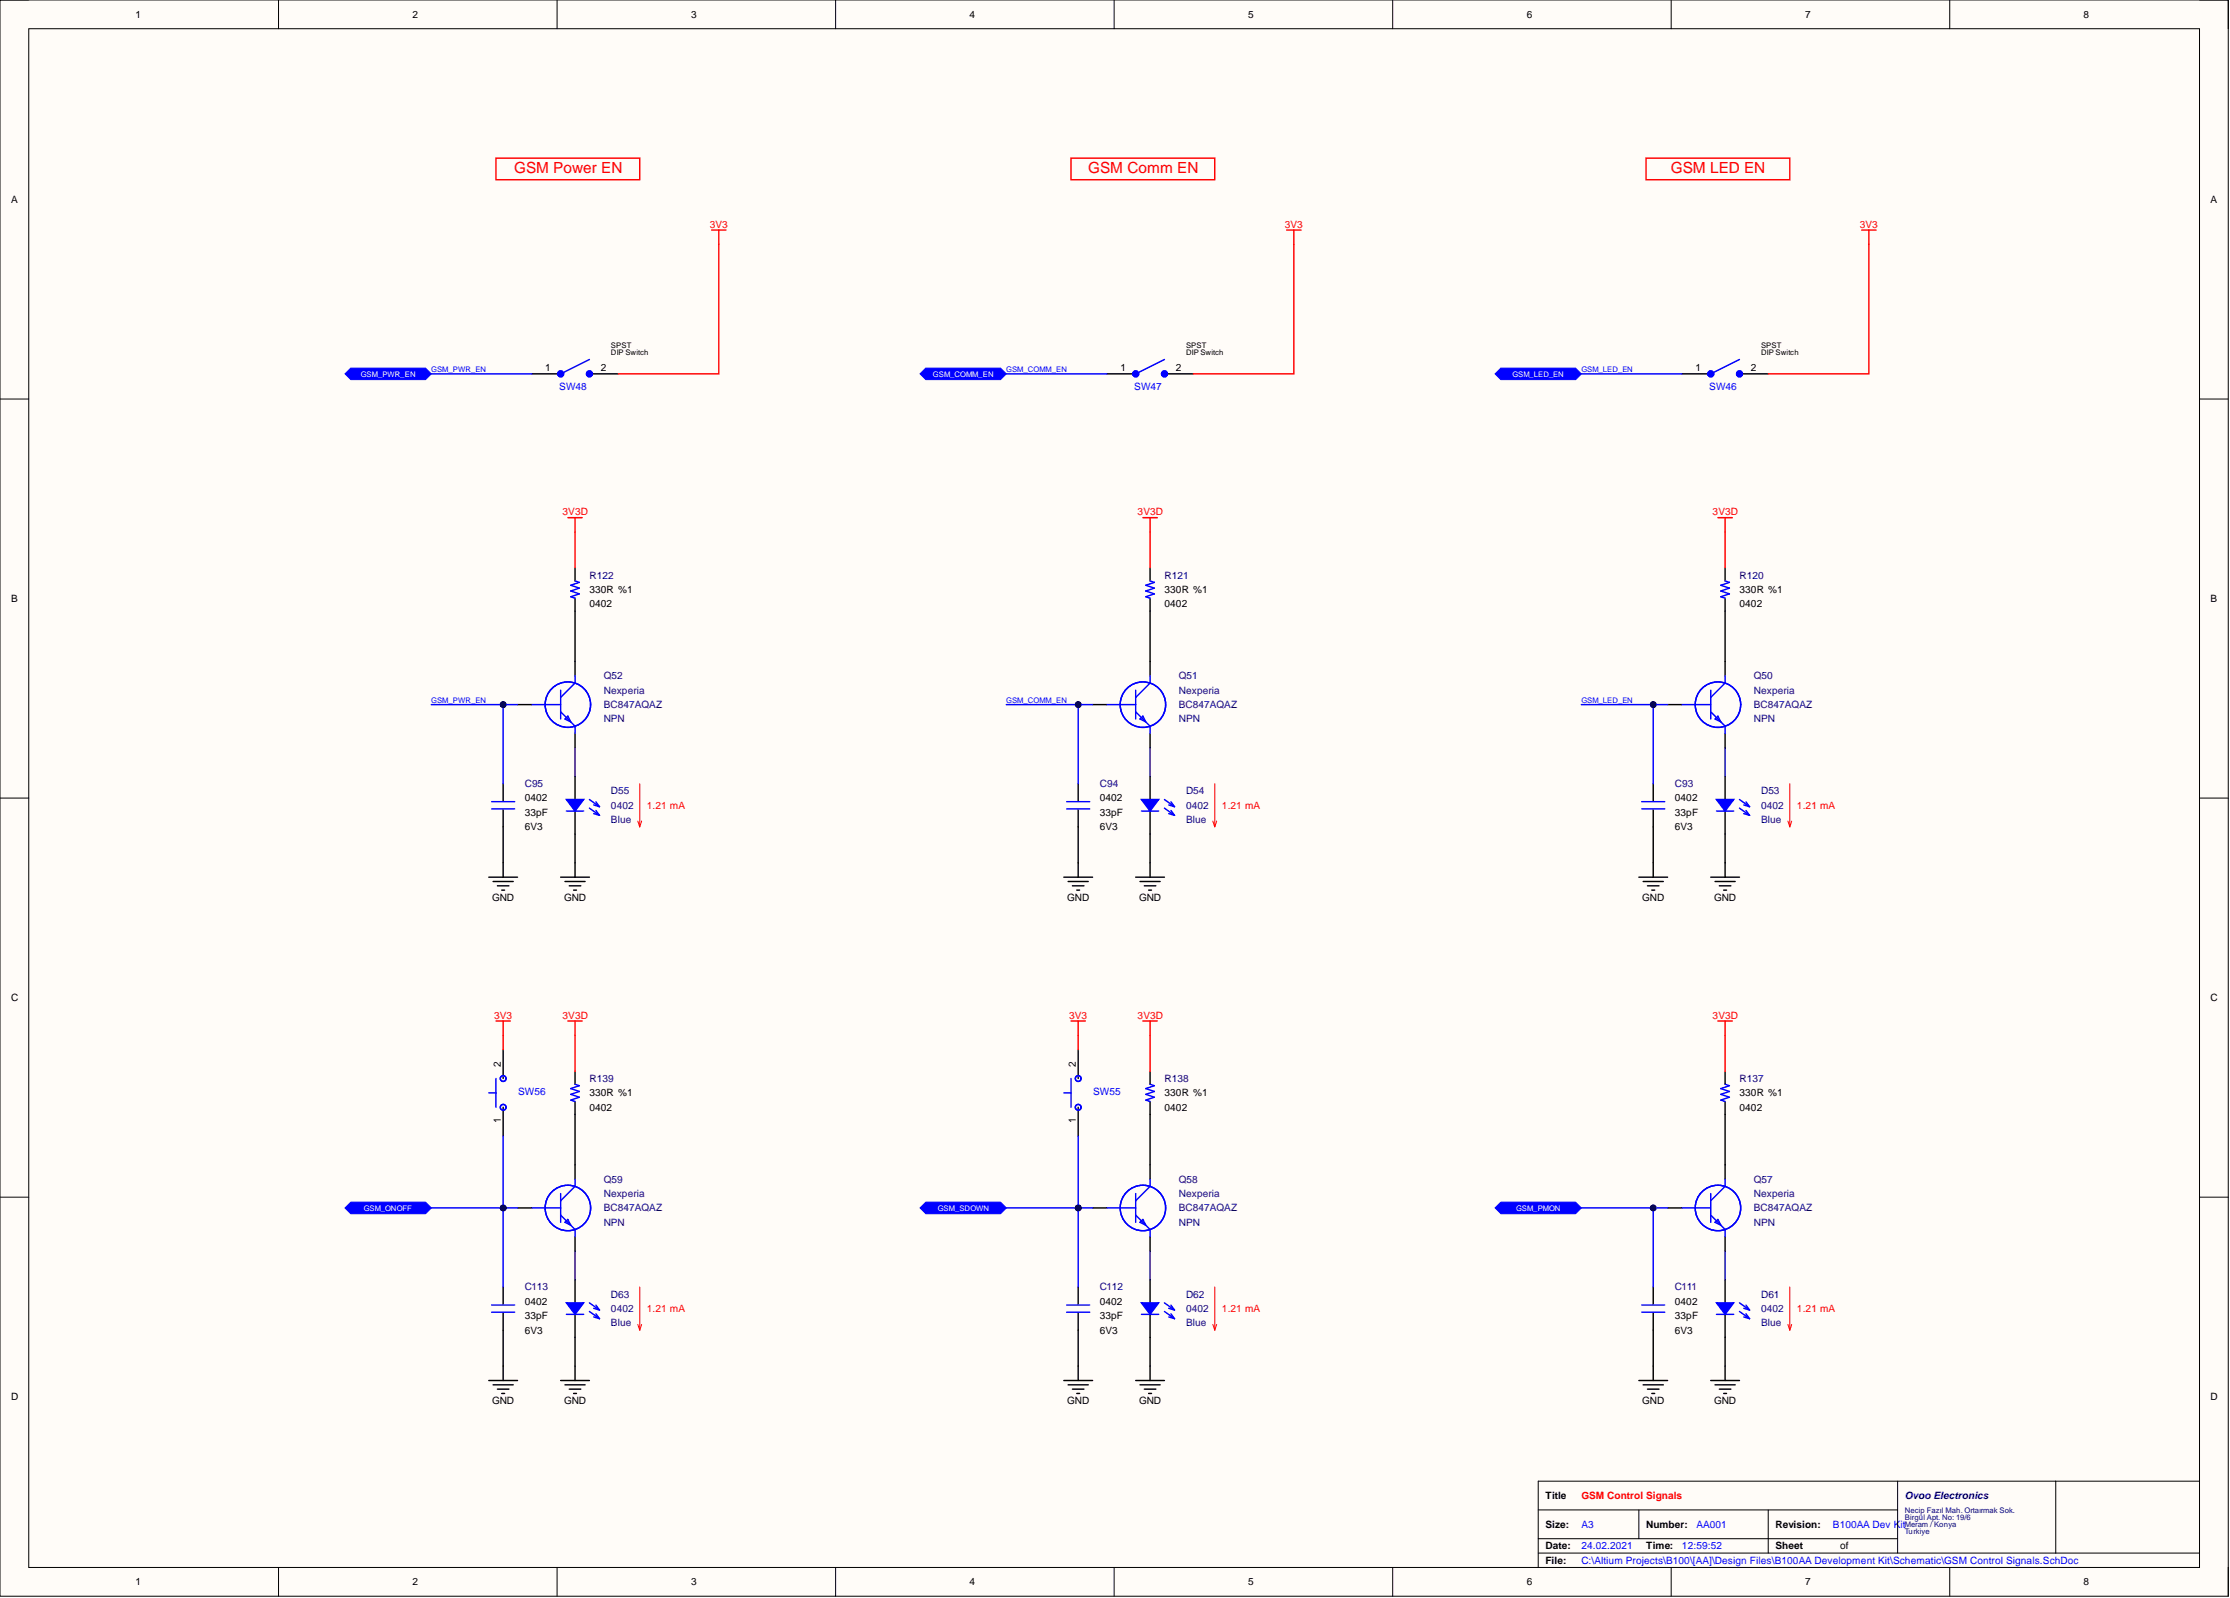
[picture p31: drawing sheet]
<svg xmlns="http://www.w3.org/2000/svg" width="393mm" height="282mm" viewBox="0 0 393 282" stroke-linecap="round" stroke-linejoin="round" font-family="sans-serif">
<defs><g id="words">
<g font-size="2.7" fill="#f00">
<text x="90.7" y="30.6">GSM Power EN</text>
<text x="192" y="30.6">GSM Comm EN</text>
<text x="294.7" y="30.6">GSM LED EN</text>
</g>
<g font-size="1.8">
<text x="23.9" y="3.1">1</text>
<text x="72.8" y="3.1">2</text>
<text x="121.9" y="3.1">3</text>
<text x="171" y="3.1">4</text>
<text x="220.2" y="3.1">5</text>
<text x="269.3" y="3.1">6</text>
<text x="318.4" y="3.1">7</text>
<text x="367.5" y="3.1">8</text>
<text x="1.9" y="35.8">A</text>
<text x="389.9" y="35.8">A</text>
<text x="96.2" y="65.5">1</text>
<text x="106" y="65.5">2</text>
<text x="197.6" y="65.5">1</text>
<text x="207.4" y="65.5">2</text>
<text x="299" y="65.5">1</text>
<text x="308.9" y="65.5">2</text>
<text x="1.9" y="106.2">B</text>
<text x="104" y="104.6">330R %1</text>
<text x="104" y="107.1">0402</text>
<text x="205.4" y="104.6">330R %1</text>
<text x="205.4" y="107.1">0402</text>
<text x="306.8" y="104.6">330R %1</text>
<text x="306.8" y="107.1">0402</text>
<text x="389.9" y="106.2">B</text>
<text x="92.6" y="141.4">0402</text>
<text x="92.6" y="143.9">33pF</text>
<text x="194" y="141.4">0402</text>
<text x="194" y="143.9">33pF</text>
<text x="295.4" y="141.4">0402</text>
<text x="295.4" y="143.9">33pF</text>
<text x="92.6" y="146.4">6V3</text>
<text x="194" y="146.4">6V3</text>
<text x="295.4" y="146.4">6V3</text>
<text x="86.8" y="158.9">GND</text>
<text x="99.5" y="158.9">GND</text>
<text x="188.2" y="158.9">GND</text>
<text x="200.9" y="158.9">GND</text>
<text x="289.7" y="158.9">GND</text>
<text x="302.3" y="158.9">GND</text>
<text x="1.9" y="176.6">C</text>
<text x="389.9" y="176.6">C</text>
<text x="88.3" y="188.2" transform="rotate(-90 88.3 188.2)">2</text>
<text x="189.8" y="188.2" transform="rotate(-90 189.8 188.2)">2</text>
<text x="104" y="193.4">330R %1</text>
<text x="104" y="195.9">0402</text>
<text x="205.4" y="193.4">330R %1</text>
<text x="205.4" y="195.9">0402</text>
<text x="306.8" y="193.4">330R %1</text>
<text x="306.8" y="195.9">0402</text>
<text x="88.3" y="198" transform="rotate(-90 88.3 198)">1</text>
<text x="189.8" y="198" transform="rotate(-90 189.8 198)">1</text>
<text x="92.6" y="230.1">0402</text>
<text x="92.6" y="232.7">33pF</text>
<text x="194" y="230.1">0402</text>
<text x="194" y="232.7">33pF</text>
<text x="295.4" y="230.1">0402</text>
<text x="295.4" y="232.7">33pF</text>
<text x="92.6" y="235.2">6V3</text>
<text x="194" y="235.2">6V3</text>
<text x="295.4" y="235.2">6V3</text>
<text x="1.9" y="247">D</text>
<text x="86.8" y="247.7">GND</text>
<text x="99.5" y="247.7">GND</text>
<text x="188.2" y="247.7">GND</text>
<text x="200.9" y="247.7">GND</text>
<text x="289.7" y="247.7">GND</text>
<text x="302.3" y="247.7">GND</text>
<text x="389.9" y="247">D</text>
<text x="272.6" y="264.4">Title</text>
<text x="272.6" y="269.5">Size:</text>
<text x="290.3" y="269.5">Number:</text>
<text x="313.2" y="269.5">Revision:</text>
<text x="272.6" y="273.3">Date:</text>
<text x="272.6" y="275.8">File:</text>
<text x="290.3" y="273.3">Time:</text>
<text x="313.2" y="273.3">Sheet</text>
<text x="324.6" y="273.3">of</text>
<text x="23.9" y="279.6">1</text>
<text x="72.8" y="279.6">2</text>
<text x="121.9" y="279.6">3</text>
<text x="171" y="279.6">4</text>
<text x="220.2" y="279.6">5</text>
<text x="269.3" y="279.6">6</text>
<text x="318.4" y="279.6">7</text>
<text x="367.5" y="279.6">8</text>
</g>
<g font-size="1.8" fill="#f00">
<text x="125.2" y="40.2">3V3</text>
<text x="226.6" y="40.2">3V3</text>
<text x="328" y="40.2">3V3</text>
<text x="99.2" y="90.9">3V3D</text>
<text x="200.7" y="90.9">3V3D</text>
<text x="302.1" y="90.9">3V3D</text>
<text x="114.1" y="142.6">1.21 mA</text>
<text x="215.5" y="142.6">1.21 mA</text>
<text x="317" y="142.6">1.21 mA</text>
<text x="87.1" y="179.7">3V3</text>
<text x="99.2" y="179.7">3V3D</text>
<text x="188.6" y="179.7">3V3</text>
<text x="200.7" y="179.7">3V3D</text>
<text x="302.1" y="179.7">3V3D</text>
<text x="114.1" y="231.4">1.21 mA</text>
<text x="215.5" y="231.4">1.21 mA</text>
<text x="317" y="231.4">1.21 mA</text>
<text x="278.9" y="264.4">GSM Control Signals</text>
</g>
<g font-size="1.8" fill="#00f">
<text x="98.6" y="68.8">SW48</text>
<text x="200.1" y="68.8">SW47</text>
<text x="301.5" y="68.8">SW46</text>
<text x="91.4" y="193.1">SW56</text>
<text x="192.8" y="193.1">SW55</text>
<text x="278.9" y="269.5">A3</text>
<text x="299.2" y="269.5">AA001</text>
<text x="323.3" y="269.5">B100AA Dev Kit</text>
<text x="278.9" y="273.3">24.02.2021</text>
<text x="278.9" y="275.8">C:\Altium Projects\B100\[AA]\Design Files\B100AA Development Kit\Schematic\GSM Control Signals.SchDoc</text>
<text x="296.7" y="273.3">12:59:52</text>
</g>
<g font-size="1.8" fill="#000080">
<text x="104" y="102">R122</text>
<text x="205.4" y="102">R121</text>
<text x="306.8" y="102">R120</text>
<text x="106.5" y="119.8">Q52</text>
<text x="207.9" y="119.8">Q51</text>
<text x="309.4" y="119.8">Q50</text>
<text x="106.5" y="122.3">Nexperia</text>
<text x="106.5" y="124.9">BC847AQAZ</text>
<text x="207.9" y="122.3">Nexperia</text>
<text x="207.9" y="124.9">BC847AQAZ</text>
<text x="309.4" y="122.3">Nexperia</text>
<text x="309.4" y="124.9">BC847AQAZ</text>
<text x="106.5" y="127.4">NPN</text>
<text x="207.9" y="127.4">NPN</text>
<text x="309.4" y="127.4">NPN</text>
<text x="92.6" y="138.8">C95</text>
<text x="107.8" y="142.6">0402</text>
<text x="107.8" y="140.1">D55</text>
<text x="194" y="138.8">C94</text>
<text x="209.2" y="142.6">0402</text>
<text x="209.2" y="140.1">D54</text>
<text x="295.4" y="138.8">C93</text>
<text x="310.6" y="142.6">0402</text>
<text x="310.6" y="140.1">D53</text>
<text x="107.8" y="145.2">Blue</text>
<text x="209.2" y="145.2">Blue</text>
<text x="310.6" y="145.2">Blue</text>
<text x="104" y="190.8">R139</text>
<text x="205.4" y="190.8">R138</text>
<text x="306.8" y="190.8">R137</text>
<text x="106.5" y="208.6">Q59</text>
<text x="207.9" y="208.6">Q58</text>
<text x="309.4" y="208.6">Q57</text>
<text x="106.5" y="211.1">Nexperia</text>
<text x="106.5" y="213.7">BC847AQAZ</text>
<text x="207.9" y="211.1">Nexperia</text>
<text x="207.9" y="213.7">BC847AQAZ</text>
<text x="309.4" y="211.1">Nexperia</text>
<text x="309.4" y="213.7">BC847AQAZ</text>
<text x="106.5" y="216.2">NPN</text>
<text x="207.9" y="216.2">NPN</text>
<text x="309.4" y="216.2">NPN</text>
<text x="92.6" y="227.6">C113</text>
<text x="194" y="227.6">C112</text>
<text x="295.4" y="227.6">C111</text>
<text x="107.8" y="231.4">0402</text>
<text x="107.8" y="234">Blue</text>
<text x="107.8" y="228.9">D63</text>
<text x="209.2" y="231.4">0402</text>
<text x="209.2" y="234">Blue</text>
<text x="209.2" y="228.9">D62</text>
<text x="310.6" y="231.4">0402</text>
<text x="310.6" y="234">Blue</text>
<text x="310.6" y="228.9">D61</text>
<text x="336" y="264.4">Ovoo Electronics</text>
</g>
<g font-size="1.4" fill="#00f">
<text x="76.1" y="65.7">GSM_PWR_EN</text>
<text x="177.5" y="65.7">GSM_COMM_EN</text>
<text x="278.9" y="65.7">GSM_LED_EN</text>
<text x="76.1" y="124">GSM_PWR_EN</text>
<text x="177.5" y="124">GSM_COMM_EN</text>
<text x="278.9" y="124">GSM_LED_EN</text>
</g>
<g font-size="1.4">
<text x="107.8" y="61.4">SPST</text>
<text x="107.8" y="62.6">DIP Switch</text>
<text x="209.2" y="61.4">SPST</text>
<text x="209.2" y="62.6">DIP Switch</text>
<text x="310.6" y="61.4">SPST</text>
<text x="310.6" y="62.6">DIP Switch</text>
</g>
<g font-size="1.4" fill="#fff">
<text x="63.6" y="66.5">GSM_PWR_EN</text>
<text x="164.6" y="66.5">GSM_COMM_EN</text>
<text x="266.8" y="66.5">GSM_LED_EN</text>
<text x="64.2" y="213.6">GSM_ONOFF</text>
<text x="165.4" y="213.6">GSM_SDOWN</text>
<text x="267.4" y="213.6">GSM_PMON</text>
</g>
<g font-size="1.4" fill="#000080">
<text x="336" y="266.8">Necip Fazıl Mah. Ortaırmak Sok.</text>
<text x="336" y="268.1">Birgül Apt. No: 19/6</text>
<text x="336" y="269.4">Meram / Konya</text>
<text x="336" y="270.6">Turkiye</text>
</g>
</g></defs>
<path d="M0 0h393v281.6h-393z" fill-rule="evenodd" fill="#fffcf8"/>
<path d="M0 0h393v281.6h-393z" fill="none" stroke="#000" stroke-width=".18"/>
<path d="M5.1 5.1h382.9v271.4h-382.9z" fill-rule="evenodd" fill="#fffcf8"/>
<g fill="none" stroke="#000" stroke-width=".18">
<path d="M0 0h5.1M49.1 0v5.1M98.3 0v5.1M147.4 0v5.1M196.5 0v5.1M245.7 0v5.1M294.8 0v5.1M343.9 0v5.1M388 0h5v5.1M5.1 5.1h382.9v271.4h-382.9zM0 70.4h5.1M388 70.4h5"/>
<path d="M0 140.8h5.1M388 140.8h5M0 211.2h5.1M388 211.2h5M49.1 276.5v5.1M98.3 276.5v5.1M147.4 276.5v5.1M196.5 276.5v5.1M245.7 276.5v5.1M271.3 266.3h63.4M271.3 273.9h116.7M271.3 271.4h63.4"/>
<path d="M289.1 266.3v5.1M294.8 276.5v5.1M311.9 266.3v7.6M334.7 261.3v12.6M343.9 276.5v5.1M362.6 261.3v12.6M388 261.3h-116.7v15.2M393 276.5v5.1"/>
</g>
<path d="M61.9 64.9h13.2l1 1-1 1.1h-13.2l-1-1.1z" fill-rule="evenodd" fill="#00f"/>
<path d="M61.9 64.9h13.2l1 1-1 1.1h-13.2l-1-1.1z" fill="none" stroke="#00f" stroke-width=".18"/>
<path d="M61.9 212.1h13.2l1 1-1 1h-13.2l-1-1z" fill-rule="evenodd" fill="#00f"/>
<path d="M61.9 212.1h13.2l1 1-1 1h-13.2l-1-1z" fill="none" stroke="#00f" stroke-width=".18"/>
<path d="M163.3 212.1h13.2l1 1-1 1h-13.2l-1-1z" fill-rule="evenodd" fill="#00f"/>
<path d="M163.3 212.1h13.2l1 1-1 1h-13.2l-1-1z" fill="none" stroke="#00f" stroke-width=".18"/>
<path d="M264.7 212.1h13.2l1 1-1 1h-13.2l-1-1z" fill-rule="evenodd" fill="#00f"/>
<path d="M264.7 212.1h13.2l1 1-1 1h-13.2l-1-1z" fill="none" stroke="#00f" stroke-width=".18"/>
<path d="M87.5 27.9h25.3v3.8h-25.3zM188.9 27.9h25.4v3.8h-25.4zM125.5 40.6h2.6M126.8 40.6v2.5M226.9 40.6h2.6M228.2 40.6v2.5" fill="none" stroke="#f00" stroke-width=".25"/>
<path d="M93.8 65.9h5.1M104 65.9h5M195.3 65.9h5M205.4 65.9h5.1" fill="none" stroke="#000" stroke-width=".25"/>
<g fill="none" stroke="#00f" stroke-width=".76">
<circle cx="98.9" cy="65.9" r=".25"/>
<circle cx="104" cy="65.9" r=".25"/>
<circle cx="200.3" cy="65.9" r=".25"/>
<circle cx="205.4" cy="65.9" r=".25"/>
<circle cx="205.4" cy="65.9" r=".26"/>
</g>
<path d="M104 63.4l-5.1 2.5M205.4 63.4l-5.1 2.5" fill="none" stroke="#00f" stroke-width=".25"/>
<path d="M163.3 64.9h13.2l1 1-1 1.1h-13.2l-1-1.1z" fill-rule="evenodd" fill="#00f"/>
<path d="M163.3 64.9h13.2l1 1-1 1.1h-13.2l-1-1.1z" fill="none" stroke="#00f" stroke-width=".18"/>
<path d="M290.3 27.9h25.4v3.8h-25.4zM328.4 40.6h2.5M329.6 40.6v2.5" fill="none" stroke="#f00" stroke-width=".25"/>
<path d="M296.7 65.9h5.1M306.8 65.9h5.1" fill="none" stroke="#000" stroke-width=".25"/>
<g fill="none" stroke="#00f" stroke-width=".76">
<circle cx="301.8" cy="65.9" r=".25"/>
<circle cx="306.8" cy="65.9" r=".25"/>
<circle cx="306.8" cy="65.9" r=".26"/>
</g>
<path d="M306.8 63.4l-5 2.5" fill="none" stroke="#00f" stroke-width=".25"/>
<path d="M264.7 64.9h13.2l1 1-1 1.1h-13.2l-1-1.1z" fill-rule="evenodd" fill="#00f"/>
<path d="M264.7 64.9h13.2l1 1-1 1.1h-13.2l-1-1.1z" fill="none" stroke="#00f" stroke-width=".18"/>
<g fill="none" stroke="#000" stroke-width=".25">
<path d="M101.4 100.2v2.3M101.4 105.5v2.3M101.4 116.7v2.5M88.8 138.2v3.1M91.3 124.3h2.5M101.4 129.4v2.5M101.4 137v4M86.2 154.7h5.1M87 155.5h3.5M87.7 156.2h2.1M88.5 157h.5M88.8 142.8v3"/>
<path d="M88.8 152.2v2.5M98.9 154.7h5.1M99.7 155.5h3.5M100.4 156.2h2M101.2 157h.5M101.4 143.1v4M101.4 152.2v2.5"/>
</g>
<path d="M100.2 91.3h2.5M101.4 91.3v2.5" fill="none" stroke="#f00" stroke-width=".25"/>
<path d="M112.8 138.2v7.6M112.5 144.8l.3 1M113.2 144.8l-.4 1" fill="none" stroke="#f00" stroke-width=".18"/>
<g fill="none" stroke="#00f" stroke-width=".25">
<path d="M101.4 102.5l.8 .2-1.5 .5 1.5 .5-1.5 .5 1.5 .6-1.5 .5 .7 .2M101.4 119.2v1.3l-2.5 2.5M93.8 124.3h5.1M98.9 121.8v5M98.9 125.6l2.5 2.5v1.3M100.2 126.3l.5 1-1-.5zM86.7 142.7h4.1M86.7 141.4h4.1M99.9 143.1h3.1"/>
<circle cx="100.2" cy="124.3" r="4"/>
</g>
<path d="M99.9 141h3.1l-1.6 2.1z" fill="#00f"/>
<g fill="none" stroke="#00f" stroke-width=".25">
<path d="M202.9 102.5l.7 .2-1.5 .5 1.5 .5-1.5 .5 1.5 .6-1.5 .5 .8 .2M202.9 119.2v1.3l-2.6 2.5M195.3 124.3h5M200.3 121.8v5M200.3 125.6l2.6 2.5v1.3M201.6 126.3l.5 1-1-.5zM99.9 141h3.1l-1.6 2.1zM104 141l1.7 1.3M104 142.6l1.7 1.2M104.7 142l1 .3M104.7 143.5l1 .3M105.1 141.4l.6 .9"/>
<path d="M105.1 143l.6 .8M188.2 142.7h4M188.2 141.4h4M201.3 143.1h3.1"/>
<circle cx="201.6" cy="124.3" r="4"/>
</g>
<g fill="none" stroke="#000" stroke-width=".25">
<path d="M202.9 100.2v2.3M202.9 105.5v2.3M202.9 116.7v2.5M190.2 138.2v3.1M192.7 124.3h2.6M202.9 129.4v2.5M202.9 137v4M187.6 154.7h5.1M188.4 155.5h3.6M189.2 156.2h2M189.9 157h.5M190.2 142.8v3"/>
<path d="M190.2 152.2v2.5M200.3 154.7h5.1M201.1 155.5h3.5M201.8 156.2h2.1M202.6 157h.5M202.9 143.1v4M202.9 152.2v2.5"/>
</g>
<path d="M201.6 91.3h2.5M202.9 91.3v2.5" fill="none" stroke="#f00" stroke-width=".25"/>
<path d="M214.3 138.2v7.6M213.9 144.8l.4 1M214.6 144.8l-.3 1" fill="none" stroke="#f00" stroke-width=".18"/>
<path d="M201.3 141h3.1l-1.5 2.1z" fill="#00f"/>
<g fill="none" stroke="#00f" stroke-width=".25">
<path d="M304.3 102.5l.8 .2-1.6 .5 1.6 .5-1.6 .5 1.6 .6-1.6 .5 .8 .2M304.3 119.2v1.3l-2.5 2.5M296.7 124.3h5.1M301.8 121.8v5M301.8 125.6l2.5 2.5v1.3M303 126.3l.5 1-1-.5zM201.3 141h3.1l-1.5 2.1zM205.4 141l1.8 1.3M205.4 142.6l1.8 1.2M206.2 142l1 .3M206.2 143.5l1 .3M206.5 141.4l.7 .9"/>
<path d="M206.5 143l.7 .8M289.6 142.7h4M289.6 141.4h4M302.8 143.1h3"/>
<circle cx="303" cy="124.3" r="4"/>
</g>
<g fill="none" stroke="#000" stroke-width=".25">
<path d="M304.3 100.2v2.3M304.3 105.5v2.3M304.3 116.7v2.5M291.6 138.2v3.1M294.1 124.3h2.6M304.3 129.4v2.5M304.3 137v4M289.1 154.7h5M289.8 155.5h3.6M290.6 156.2h2M291.4 157h.5M291.6 142.8v3"/>
<path d="M291.6 152.2v2.5M301.8 154.7h5M302.5 155.5h3.6M303.3 156.2h2M304 157h.5M304.3 143.1v4M304.3 152.2v2.5"/>
</g>
<path d="M303 91.3h2.6M304.3 91.3v2.5" fill="none" stroke="#f00" stroke-width=".25"/>
<path d="M315.7 138.2v7.6M315.4 144.8l.3 1M316 144.8l-.3 1" fill="none" stroke="#f00" stroke-width=".18"/>
<path d="M302.8 141h3l-1.5 2.1z" fill="#00f"/>
<g fill="none" stroke="#00f" stroke-width=".25">
<path d="M302.8 141h3l-1.5 2.1zM306.8 141l1.8 1.3M306.8 142.6l1.8 1.2M307.6 142l1 .3M307.6 143.5l1 .3M308 141.4l.6 .9M308 143l.6 .8M101.4 191.3l.8 .2-1.5 .5 1.5 .5-1.5 .5 1.5 .5-1.5 .5 .7 .3M93.8 213.1h5.1M98.9 210.5v5.1M98.9 214.3l2.5 2.6v1.2M100.2 215.1l.5 1-1-.5z"/>
<path d="M101.4 208v1.3l-2.5 2.5M86.7 231.5h4.1M86.7 230.2h4.1M99.9 231.8h3.1"/>
<circle cx="100.2" cy="213.1" r="4"/>
</g>
<g fill="none" stroke="#000" stroke-width=".25">
<path d="M101.4 189v2.3M101.4 194.3v2.3M91.3 213.1h2.5M101.4 205.5v2.5M101.4 218.1v2.6M88.8 227v3.1M88.8 231.6v3M101.4 225.8v4M101.4 231.8v4.1M86.2 243.5h5.1M87 244.3h3.5M87.7 245h2.1"/>
<path d="M88.5 245.8h.5M88.8 241v2.5M98.9 243.5h5.1M99.7 244.3h3.5M100.4 245h2M101.2 245.8h.5M101.4 241v2.5"/>
</g>
<path d="M100.2 180.1h2.5M101.4 180.1v2.5" fill="none" stroke="#f00" stroke-width=".25"/>
<path d="M112.5 233.6l.3 1M112.8 227v7.6M113.2 233.6l-.4 1" fill="none" stroke="#f00" stroke-width=".18"/>
<path d="M99.9 229.8h3.1l-1.6 2z" fill="#00f"/>
<g fill="none" stroke="#00f" stroke-width=".25">
<path d="M202.9 191.3l.7 .2-1.5 .5 1.5 .5-1.5 .5 1.5 .5-1.5 .5 .8 .3M195.3 213.1h5M200.3 210.5v5.1M200.3 214.3l2.6 2.6v1.2M201.6 215.1l.5 1-1-.5zM202.9 208v1.3l-2.6 2.5M99.9 229.8h3.1l-1.6 2zM104 229.8l1.7 1.3M104 231.3l1.7 1.3M104.7 230.8l1 .3M104.7 232.3l1 .3M105.1 230.2l.6 .9"/>
<path d="M105.1 231.7l.6 .9M188.2 231.5h4M188.2 230.2h4M201.3 231.8h3.1"/>
<circle cx="201.6" cy="213.1" r="4"/>
</g>
<g fill="none" stroke="#000" stroke-width=".25">
<path d="M202.9 189v2.3M202.9 194.3v2.3M192.7 213.1h2.6M202.9 205.5v2.5M202.9 218.1v2.6M190.2 227v3.1M190.2 231.6v3M202.9 225.8v4M202.9 231.8v4.1M187.6 243.5h5.1M188.4 244.3h3.6M189.2 245h2"/>
<path d="M189.9 245.8h.5M190.2 241v2.5M200.3 243.5h5.1M201.1 244.3h3.5M201.8 245h2.1M202.6 245.8h.5M202.9 241v2.5"/>
</g>
<path d="M201.6 180.1h2.5M202.9 180.1v2.5" fill="none" stroke="#f00" stroke-width=".25"/>
<path d="M213.9 233.6l.4 1M214.3 227v7.6M214.6 233.6l-.3 1" fill="none" stroke="#f00" stroke-width=".18"/>
<path d="M201.3 229.8h3.1l-1.5 2z" fill="#00f"/>
<g fill="none" stroke="#00f" stroke-width=".25">
<path d="M304.3 191.3l.8 .2-1.6 .5 1.6 .5-1.6 .5 1.6 .5-1.6 .5 .8 .3M296.7 213.1h5.1M301.8 210.5v5.1M301.8 214.3l2.5 2.6v1.2M303 215.1l.5 1-1-.5zM304.3 208v1.3l-2.5 2.5M201.3 229.8h3.1l-1.5 2zM205.4 229.8l1.8 1.3M205.4 231.3l1.8 1.3M206.2 230.8l1 .3M206.2 232.3l1 .3M206.5 230.2l.7 .9"/>
<path d="M206.5 231.7l.7 .9M289.6 231.5h4M289.6 230.2h4M302.8 231.8h3"/>
<circle cx="303" cy="213.1" r="4"/>
</g>
<g fill="none" stroke="#000" stroke-width=".25">
<path d="M304.3 189v2.3M304.3 194.3v2.3M294.1 213.1h2.6M304.3 205.5v2.5M304.3 218.1v2.6M291.6 227v3.1M291.6 231.6v3M304.3 225.8v4M304.3 231.8v4.1M289.1 243.5h5M289.8 244.3h3.6M290.6 245h2"/>
<path d="M291.4 245.8h.5M291.6 241v2.5M301.8 243.5h5M302.5 244.3h3.6M303.3 245h2M304 245.8h.5M304.3 241v2.5"/>
</g>
<path d="M303 180.1h2.6M304.3 180.1v2.5" fill="none" stroke="#f00" stroke-width=".25"/>
<path d="M315.4 233.6l.3 1M315.7 227v7.6M316 233.6l-.3 1" fill="none" stroke="#f00" stroke-width=".18"/>
<path d="M302.8 229.8h3l-1.5 2z" fill="#00f"/>
<path d="M76.1 213.1h12.7M302.8 229.8h3l-1.5 2zM306.8 229.8l1.8 1.3M306.8 231.3l1.8 1.3M307.6 230.8l1 .3M307.6 232.3l1 .3M308 230.2l.6 .9M308 231.7l.6 .9" fill="none" stroke="#00f" stroke-width=".25"/>
<path d="M304.3 107.8v8.9" fill="none" stroke="#000" stroke-width=".25"/>
<circle cx="88.8" cy="213.1" r=".51" fill="#000080"/>
<circle cx="88.8" cy="213.1" r=".51" fill="none" stroke="#000080" stroke-width=".18"/>
<path d="M76.1 124.3h12.7" fill="none" stroke="#00f" stroke-width=".25"/>
<circle cx="88.8" cy="124.3" r=".51" fill="#000080"/>
<circle cx="88.8" cy="124.3" r=".51" fill="none" stroke="#000080" stroke-width=".18"/>
<path d="M76.1 65.9h17.7M91.3 213.1h-2.5v13.9" fill="none" stroke="#00f" stroke-width=".25"/>
<circle cx="88.8" cy="213.1" r=".51" fill="#000080"/>
<circle cx="88.8" cy="213.1" r=".51" fill="none" stroke="#000080" stroke-width=".18"/>
<path d="M91.3 124.3h-2.5v13.9" fill="none" stroke="#00f" stroke-width=".25"/>
<circle cx="88.8" cy="124.3" r=".51" fill="#000080"/>
<circle cx="88.8" cy="124.3" r=".51" fill="none" stroke="#000080" stroke-width=".18"/>
<path d="M126.8 43.1v22.8h-17.8" fill="none" stroke="#f00" stroke-width=".25"/>
<path d="M177.5 213.1h12.7" fill="none" stroke="#00f" stroke-width=".25"/>
<circle cx="190.2" cy="213.1" r=".51" fill="#000080"/>
<circle cx="190.2" cy="213.1" r=".51" fill="none" stroke="#000080" stroke-width=".18"/>
<path d="M177.5 124.3h12.7" fill="none" stroke="#00f" stroke-width=".25"/>
<circle cx="190.2" cy="124.3" r=".51" fill="#000080"/>
<circle cx="190.2" cy="124.3" r=".51" fill="none" stroke="#000080" stroke-width=".18"/>
<path d="M177.5 65.9h17.8M192.7 213.1h-2.5v13.9" fill="none" stroke="#00f" stroke-width=".25"/>
<circle cx="190.2" cy="213.1" r=".51" fill="#000080"/>
<circle cx="190.2" cy="213.1" r=".51" fill="none" stroke="#000080" stroke-width=".18"/>
<path d="M192.7 124.3h-2.5v13.9" fill="none" stroke="#00f" stroke-width=".25"/>
<circle cx="190.2" cy="124.3" r=".51" fill="#000080"/>
<circle cx="190.2" cy="124.3" r=".51" fill="none" stroke="#000080" stroke-width=".18"/>
<path d="M228.2 43.1v22.8h-17.7" fill="none" stroke="#f00" stroke-width=".25"/>
<path d="M278.9 213.1h12.7" fill="none" stroke="#00f" stroke-width=".25"/>
<circle cx="291.6" cy="213.1" r=".51" fill="#000080"/>
<circle cx="291.6" cy="213.1" r=".51" fill="none" stroke="#000080" stroke-width=".18"/>
<path d="M278.9 124.3h12.7" fill="none" stroke="#00f" stroke-width=".25"/>
<circle cx="291.6" cy="124.3" r=".51" fill="#000080"/>
<circle cx="291.6" cy="124.3" r=".51" fill="none" stroke="#000080" stroke-width=".18"/>
<path d="M278.9 65.9h17.8M294.1 213.1h-2.5v13.9" fill="none" stroke="#00f" stroke-width=".25"/>
<circle cx="291.6" cy="213.1" r=".51" fill="#000080"/>
<circle cx="291.6" cy="213.1" r=".51" fill="none" stroke="#000080" stroke-width=".18"/>
<path d="M294.1 124.3h-2.5v13.9" fill="none" stroke="#00f" stroke-width=".25"/>
<circle cx="291.6" cy="124.3" r=".51" fill="#000080"/>
<circle cx="291.6" cy="124.3" r=".51" fill="none" stroke="#000080" stroke-width=".18"/>
<path d="M329.6 43.1v22.8h-17.7M101.4 93.8v6.4M202.9 93.8v6.4M304.3 93.8v6.4M87.5 180.1h2.5M88.8 180.1v2.5M101.4 182.6v6.4M202.9 182.6v6.4M304.3 182.6v6.4" fill="none" stroke="#f00" stroke-width=".25"/>
<g fill="none" stroke="#000" stroke-width=".25">
<path d="M101.4 107.8v8.9M202.9 107.8v8.9M88.8 145.8v6.4M101.4 147.1v5.1M190.2 145.8v6.4M202.9 147.1v5.1M291.6 145.8v6.4M304.3 147.1v5.1M88.8 185.2v5M88.8 195.3v5.1M101.4 196.6v8.9M202.9 196.6v8.9"/>
<path d="M304.3 196.6v8.9M88.8 234.6v6.4M101.4 235.9v5.1M190.2 234.6v6.4M202.9 235.9v5.1M291.6 234.6v6.4M304.3 235.9v5.1"/>
</g>
<path d="M101.4 131.9v5.1M202.9 131.9v5.1M304.3 131.9v5.1M101.4 220.7v5.1M202.9 220.7v5.1M304.3 220.7v5.1" fill="none" stroke="#000080" stroke-width=".25"/>
<g fill="none" stroke="#00f" stroke-width=".25">
<path d="M86.2 192.8h1.3M87.5 190.2v5.1M88.8 200.4v12.7"/>
<circle cx="88.8" cy="190.2" r=".51"/>
<circle cx="88.8" cy="195.3" r=".51"/>
</g>
<circle cx="88.8" cy="213.1" r=".51" fill="#000080"/>
<circle cx="88.8" cy="213.1" r=".51" fill="none" stroke="#000080" stroke-width=".18"/>
<path d="M88.8 182.6v2.6M188.9 180.1h2.5M190.2 180.1v2.5" fill="none" stroke="#f00" stroke-width=".25"/>
<path d="M190.2 185.2v5M190.2 195.3v5.1" fill="none" stroke="#000" stroke-width=".25"/>
<g fill="none" stroke="#00f" stroke-width=".25">
<path d="M187.6 192.8h1.3M188.9 190.2v5.1M190.2 200.4v12.7"/>
<circle cx="190.2" cy="190.2" r=".51"/>
<circle cx="190.2" cy="195.3" r=".51"/>
</g>
<circle cx="190.2" cy="213.1" r=".51" fill="#000080"/>
<circle cx="190.2" cy="213.1" r=".51" fill="none" stroke="#000080" stroke-width=".18"/>
<path d="M190.2 182.6v2.6" fill="none" stroke="#f00" stroke-width=".25"/>
<use href="#words"/>
</svg>
